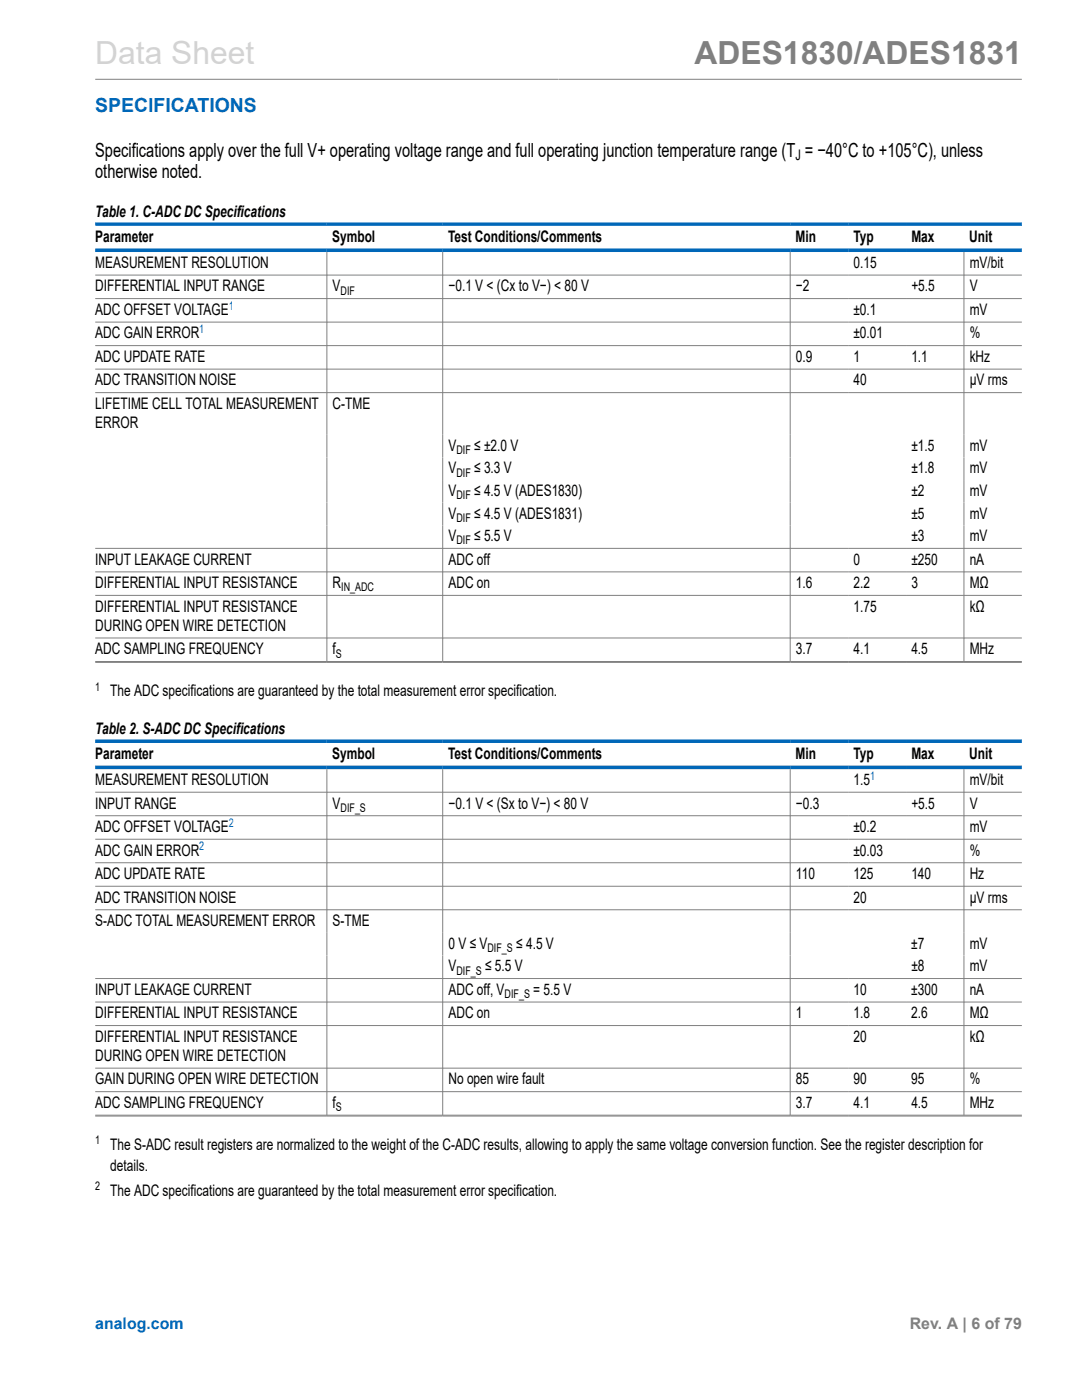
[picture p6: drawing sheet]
<svg xmlns="http://www.w3.org/2000/svg" width="216mm" height="279mm" viewBox="0 0 216 279" stroke-linecap="round" stroke-linejoin="round" font-family="sans-serif">
<defs><g id="words">
<text font-size="6.3" fill="#d3d3d3" x="19" y="12.7">Data Sheet</text>
<text font-size="6.3" fill="#808080" x="138.6" y="12.7">ADES1830/ADES1831</text>
<text font-size="3.9" fill="#0067b8" x="19" y="22.3">SPECIFICATIONS</text>
<g font-size="3.9">
<text x="19" y="35.5">otherwise noted.</text>
<text x="19" y="31.2">Specifications apply over the full V+ operating voltage range and full operating junction temperature range (T = −40°C to +105°C), unless</text>
</g>
<g font-size="3.2">
<text x="19" y="43.4">Table 1. C-ADC DC Specifications</text>
<text x="19" y="48.2">Parameter</text>
<text x="19" y="53.5">MEASUREMENT RESOLUTION</text>
<text x="66.3" y="48.2">Symbol</text>
<text x="89.4" y="48.2">Test Conditions/Comments</text>
<text x="158.7" y="48.2">Min</text>
<text x="170.3" y="48.2">Typ</text>
<text x="170.3" y="53.5">0.15</text>
<text x="181.8" y="48.2">Max</text>
<text x="193.4" y="48.2">Unit</text>
<text x="193.5" y="53.5">mV/bit</text>
<text x="19" y="58.2">DIFFERENTIAL INPUT RANGE</text>
<text x="66.4" y="58.2">V</text>
<text x="89.5" y="58.2">−0.1 V &lt; (Cx to V−) &lt; 80 V</text>
<text x="158.8" y="58.2">−2</text>
<text x="181.8" y="58.2">+5.5</text>
<text x="193.5" y="58.2">V</text>
<text x="19" y="62.9">ADC OFFSET VOLTAGE</text>
<text x="170.3" y="62.9">±0.1</text>
<text x="193.5" y="62.9">mV</text>
<text x="19" y="67.5">ADC GAIN ERROR</text>
<text x="170.3" y="67.5">±0.01</text>
<text x="193.5" y="67.5">%</text>
<text x="19" y="72.2">ADC UPDATE RATE</text>
<text x="19" y="76.9">ADC TRANSITION NOISE</text>
<text x="158.8" y="72.2">0.9</text>
<text x="170.3" y="72.2">1</text>
<text x="170.3" y="76.9">40</text>
<text x="181.8" y="72.2">1.1</text>
<text x="193.5" y="72.2">kHz</text>
<text x="193.5" y="76.9">μV rms</text>
<text x="19" y="81.6">LIFETIME CELL TOTAL MEASUREMENT</text>
<text x="66.4" y="81.6">C-TME</text>
<text x="19" y="85.4">ERROR</text>
<text x="89.5" y="89.9">V</text>
<text x="94.6" y="89.9">≤ ±2.0 V</text>
<text x="181.8" y="89.9">±1.5</text>
<text x="193.5" y="89.9">mV</text>
<text x="89.5" y="94.5">V</text>
<text x="94.6" y="94.5">≤ 3.3 V</text>
<text x="181.8" y="94.5">±1.8</text>
<text x="193.5" y="94.5">mV</text>
<text x="89.5" y="99">V</text>
<text x="94.6" y="99">≤ 4.5 V (ADES1830)</text>
<text x="181.8" y="99">±2</text>
<text x="193.5" y="99">mV</text>
<text x="89.5" y="103.5">V</text>
<text x="94.6" y="103.5">≤ 4.5 V (ADES1831)</text>
<text x="181.8" y="103.5">±5</text>
<text x="193.5" y="103.5">mV</text>
<text x="19" y="112.7">INPUT LEAKAGE CURRENT</text>
<text x="89.5" y="112.7">ADC off</text>
<text x="89.5" y="108">V</text>
<text x="94.6" y="108">≤ 5.5 V</text>
<text x="170.3" y="112.7">0</text>
<text x="181.8" y="108">±3</text>
<text x="181.8" y="112.7">±250</text>
<text x="193.5" y="108">mV</text>
<text x="193.5" y="112.7">nA</text>
<text x="19" y="117.4">DIFFERENTIAL INPUT RESISTANCE</text>
<text x="66.4" y="117.4">R</text>
<text x="89.5" y="117.4">ADC on</text>
<text x="158.8" y="117.4">1.6</text>
<text x="170.3" y="117.4">2.2</text>
<text x="181.8" y="117.4">3</text>
<text x="193.5" y="117.4">MΩ</text>
<text x="19" y="122.1">DIFFERENTIAL INPUT RESISTANCE</text>
<text x="19" y="125.9">DURING OPEN WIRE DETECTION</text>
<text x="170.3" y="122.1">1.75</text>
<text x="193.5" y="122.1">kΩ</text>
<text x="19" y="130.6">ADC SAMPLING FREQUENCY</text>
<text x="66.4" y="130.6">f</text>
<text x="158.8" y="130.6">3.7</text>
<text x="170.3" y="130.6">4.1</text>
<text x="181.8" y="130.6">4.5</text>
<text x="193.5" y="130.6">MHz</text>
<text x="22" y="138.9">The ADC specifications are guaranteed by the total measurement error specification.</text>
<text x="19" y="146.6">Table 2. S-ADC DC Specifications</text>
<text x="19" y="151.5">Parameter</text>
<text x="66.3" y="151.5">Symbol</text>
<text x="89.4" y="151.5">Test Conditions/Comments</text>
<text x="158.7" y="151.5">Min</text>
<text x="170.3" y="151.5">Typ</text>
<text x="181.8" y="151.5">Max</text>
<text x="193.4" y="151.5">Unit</text>
<text x="19" y="161.4">INPUT RANGE</text>
<text x="19" y="156.7">MEASUREMENT RESOLUTION</text>
<text x="66.4" y="161.4">V</text>
<text x="89.5" y="161.4">−0.1 V &lt; (Sx to V−) &lt; 80 V</text>
<text x="158.8" y="161.4">−0.3</text>
<text x="170.3" y="156.7">1.5</text>
<text x="181.8" y="161.4">+5.5</text>
<text x="193.5" y="156.7">mV/bit</text>
<text x="193.5" y="161.4">V</text>
<text x="19" y="166.1">ADC OFFSET VOLTAGE</text>
<text x="170.3" y="166.1">±0.2</text>
<text x="193.5" y="166.1">mV</text>
<text x="19" y="170.7">ADC GAIN ERROR</text>
<text x="170.3" y="170.7">±0.03</text>
<text x="193.5" y="170.7">%</text>
<text x="19" y="175.4">ADC UPDATE RATE</text>
<text x="158.8" y="175.4">110</text>
<text x="170.3" y="175.4">125</text>
<text x="181.8" y="175.4">140</text>
<text x="193.5" y="175.4">Hz</text>
<text x="19" y="180.1">ADC TRANSITION NOISE</text>
<text x="19" y="184.8">S-ADC TOTAL MEASUREMENT ERROR</text>
<text x="66.4" y="184.8">S-TME</text>
<text x="170.3" y="180.1">20</text>
<text x="193.5" y="180.1">μV rms</text>
<text x="89.5" y="189.3">0 V ≤ V</text>
<text x="103" y="189.3">≤ 4.5 V</text>
<text x="181.8" y="189.3">±7</text>
<text x="193.5" y="189.3">mV</text>
<text x="89.5" y="193.9">V</text>
<text x="96.8" y="193.9">≤ 5.5 V</text>
<text x="181.8" y="193.9">±8</text>
<text x="193.5" y="193.9">mV</text>
<text x="19" y="203.2">DIFFERENTIAL INPUT RESISTANCE</text>
<text x="19" y="198.5">INPUT LEAKAGE CURRENT</text>
<text x="89.5" y="203.2">ADC on</text>
<text x="89.5" y="198.5">ADC off, V</text>
<text x="106.4" y="198.5">= 5.5 V</text>
<text x="158.8" y="203.2">1</text>
<text x="170.3" y="198.5">10</text>
<text x="170.3" y="203.2">1.8</text>
<text x="181.8" y="198.5">±300</text>
<text x="181.8" y="203.2">2.6</text>
<text x="193.5" y="198.5">nA</text>
<text x="193.5" y="203.2">MΩ</text>
<text x="19" y="207.9">DIFFERENTIAL INPUT RESISTANCE</text>
<text x="170.3" y="207.9">20</text>
<text x="193.5" y="207.9">kΩ</text>
<text x="19" y="211.7">DURING OPEN WIRE DETECTION</text>
<text x="19" y="216.4">GAIN DURING OPEN WIRE DETECTION</text>
<text x="19" y="221.1">ADC SAMPLING FREQUENCY</text>
<text x="66.4" y="221.1">f</text>
<text x="89.5" y="216.4">No open wire fault</text>
<text x="158.8" y="216.4">85</text>
<text x="158.8" y="221.1">3.7</text>
<text x="170.3" y="216.4">90</text>
<text x="170.3" y="221.1">4.1</text>
<text x="181.8" y="216.4">95</text>
<text x="181.8" y="221.1">4.5</text>
<text x="193.5" y="216.4">%</text>
<text x="193.5" y="221.1">MHz</text>
<text x="22" y="229.4">The S-ADC result registers are normalized to the weight of the C-ADC results, allowing to apply the same voltage conversion function. See the register description for</text>
<text x="22" y="233.7">details.</text>
<text x="22" y="238.6">The ADC specifications are guaranteed by the total measurement error specification.</text>
</g>
<text font-size="3.2" fill="#0067b8" x="19" y="265.3">analog.com</text>
<text font-size="3.2" fill="#808080" x="181.5" y="265.3">Rev. A | 6 of 79</text>
<text font-size="2.9" x="158.7" y="32">J</text>
<g font-size="2.4">
<text x="68" y="58.8">DIF</text>
<text x="91.1" y="95.1">DIF</text>
<text x="91.1" y="90.6">DIF</text>
<text x="91.1" y="99.6">DIF</text>
<text x="91.1" y="104.1">DIF</text>
<text x="91.1" y="108.6">DIF</text>
<text x="68.1" y="118">IN_ADC</text>
<text x="67" y="131.2">S</text>
<text x="19" y="137.8">1</text>
<text x="68" y="162">DIF_S</text>
<text x="97.3" y="190">DIF_S</text>
<text x="91.1" y="194.5">DIF_S</text>
<text x="100.7" y="199.2">DIF_S</text>
<text x="67" y="221.8">S</text>
<text x="19" y="228.4">1</text>
<text x="19" y="237.5">2</text>
</g>
<g font-size="2.4" fill="#0067b8">
<text x="45.6" y="61.8">1</text>
<text x="39.8" y="66.5">1</text>
<text x="173.6" y="155.6">1</text>
<text x="45.6" y="165">2</text>
<text x="39.8" y="169.7">2</text>
</g>
</g></defs>
<g fill="none" stroke="#808080" stroke-width=".2">
<path d="M19 15.8h184.9M19 54.9h184.9M19 59.6h184.9M65.2 50.3v81.8M88.3 50.3v81.8M157.7 50.3v81.8M192.3 50.3v81.8M19 64.3h184.9M19 69h184.9M19 73.7h184.9M19 78.4h184.9M19 109.4h184.9"/>
<path d="M19 114.1h184.9M19 118.8h184.9M19 127.3h184.9M19 132h184.9M19 132.2h184.9M19 158.1h184.9M65.2 153.5v69.1M88.3 153.5v69.1M157.7 153.5v69.1M192.3 153.5v69.1M19 162.8h184.9M19 167.5h184.9"/>
<path d="M19 172.2h184.9M19 176.9h184.9M19 181.6h184.9M19 195.3h184.9M19 200h184.9M19 204.7h184.9M19 213.2h184.9M19 217.9h184.9M19 222.6h184.9M19 222.7h184.9"/>
</g>
<path d="M19 44.7h184.9M19 49.9h184.9M19 147.9h184.9M19 153.1h184.9" fill="none" stroke="#0067b8" stroke-width=".71"/>
<use href="#words"/>
</svg>
